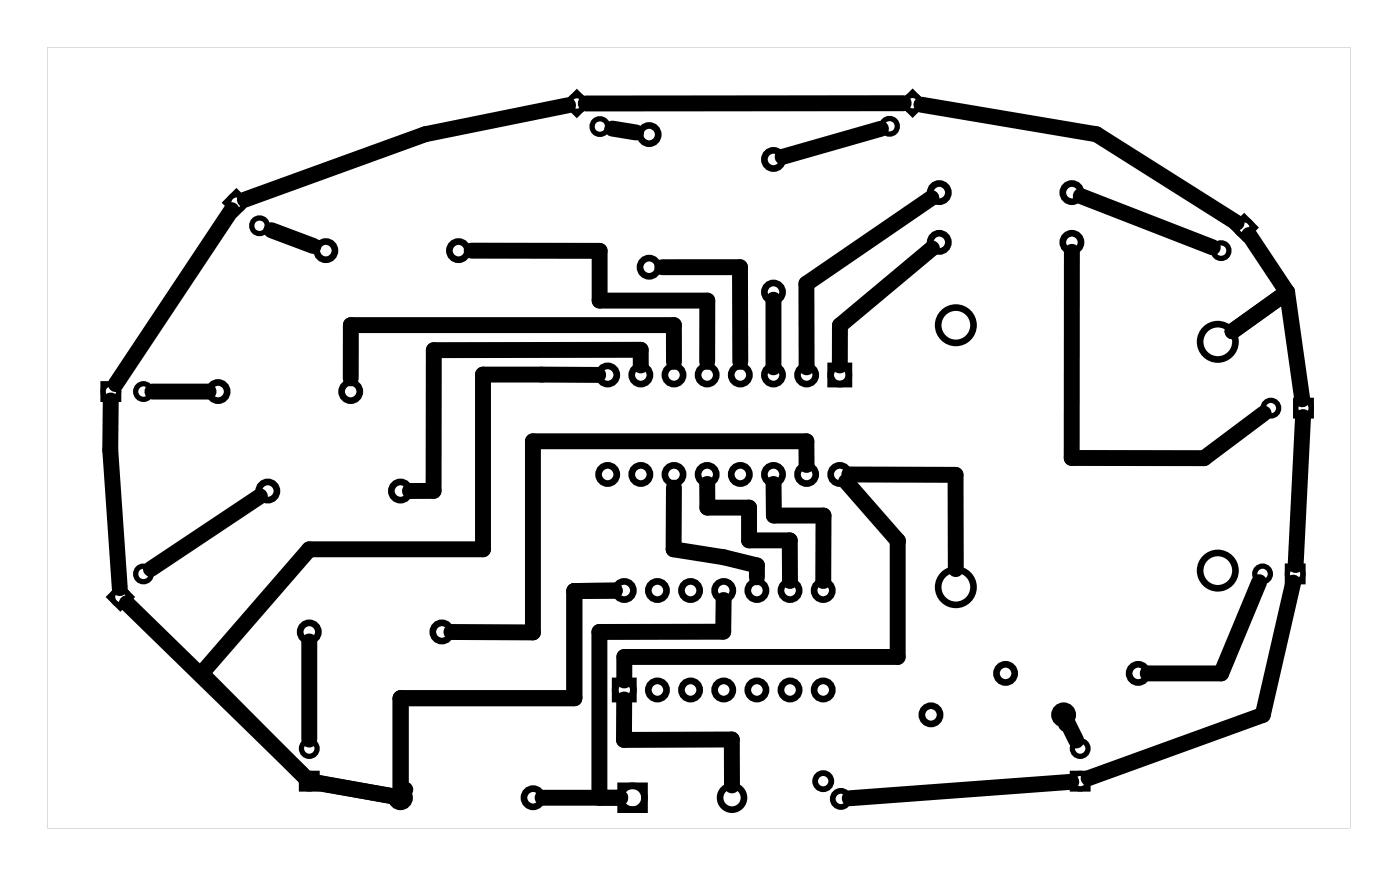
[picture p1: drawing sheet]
<svg xmlns="http://www.w3.org/2000/svg" width="107mm" height="67mm" viewBox="0 0 107 67" stroke-linecap="round" stroke-linejoin="round" font-family="sans-serif">
<path d="M3.6 3.6h99.8v59.8h-99.8zM3.6 3.6v59.8h99.8v-59.8z" fill="#000"/>
<g fill="none" stroke="#000" stroke-width=".4">
<path d="M17.3 15.5l.8-.8 .9 .8-.9 .9zM43.3 7.9l.9-.8 .8 .8-.8 .9zM69.1 7.9l.8-.8 .9 .8-.9 .9zM94.5 17.4l.8-.8 .9 .8-.9 .9zM7.9 29.4h1.2v1.2h-1.2zM99.3 30.7h1.2v1.2h-1.2zM8.4 45.7l.8-.8 .9 .8-.9 .9zM23.1 59.2h1.2v1.2h-1.2zM82.1 59.2h1.2v1.2h-1.2zM98.6 43.4h1.2v1.2h-1.2z"/>
<circle cx="18.1" cy="15.5" r=".6"/>
<circle cx="19.9" cy="17.3" r=".6"/>
<circle cx="44.2" cy="7.9" r=".6"/>
<circle cx="46" cy="9.7" r=".6"/>
<circle cx="68.1" cy="9.7" r=".6"/>
<circle cx="69.9" cy="7.9" r=".6"/>
<circle cx="93.5" cy="19.2" r=".6"/>
<circle cx="95.3" cy="17.4" r=".6"/>
<circle cx="8.5" cy="30" r=".6"/>
<circle cx="11" cy="30" r=".6"/>
<circle cx="97.4" cy="31.3" r=".6"/>
<circle cx="99.9" cy="31.3" r=".6"/>
<circle cx="9.2" cy="45.7" r=".6"/>
<circle cx="11" cy="44" r=".6"/>
<circle cx="23.7" cy="59.8" r=".6"/>
<circle cx="23.7" cy="57.3" r=".6"/>
<circle cx="82.7" cy="59.8" r=".6"/>
<circle cx="82.7" cy="57.3" r=".6"/>
<circle cx="96.7" cy="44" r=".6"/>
<circle cx="99.2" cy="44" r=".6"/>
</g>
<g fill="none" stroke="#000" stroke-width=".51">
<path d="M63.6 28h1.4v1.4h-1.4zM47.1 52.2h1.4v1.4h-1.4zM47.5 60.2h1.9v1.8h-1.9z"/>
<circle cx="25" cy="19.2" r=".7"/>
<circle cx="35.1" cy="19.2" r=".7"/>
<circle cx="49.7" cy="10.3" r=".7"/>
<circle cx="59.3" cy="12.2" r=".7"/>
<circle cx="72" cy="18.6" r=".7"/>
<circle cx="72" cy="14.8" r=".7"/>
<circle cx="82.1" cy="18.6" r=".7"/>
<circle cx="82.1" cy="14.8" r=".7"/>
<circle cx="16.7" cy="30" r=".7"/>
<circle cx="20.5" cy="37.6" r=".7"/>
<circle cx="26.9" cy="30" r=".7"/>
<circle cx="30.7" cy="37.6" r=".7"/>
<circle cx="46.6" cy="28.7" r=".7"/>
<circle cx="46.6" cy="36.3" r=".7"/>
<circle cx="49.1" cy="28.7" r=".7"/>
<circle cx="49.1" cy="36.3" r=".7"/>
<circle cx="49.7" cy="20.5" r=".7"/>
<circle cx="51.6" cy="28.7" r=".7"/>
<circle cx="51.6" cy="36.3" r=".7"/>
<circle cx="54.2" cy="28.7" r=".7"/>
<circle cx="54.2" cy="36.3" r=".7"/>
<circle cx="56.7" cy="28.7" r=".7"/>
<circle cx="56.7" cy="36.3" r=".7"/>
<circle cx="59.3" cy="22.4" r=".7"/>
<circle cx="59.3" cy="28.7" r=".7"/>
<circle cx="59.3" cy="36.3" r=".7"/>
<circle cx="61.8" cy="28.7" r=".7"/>
<circle cx="61.8" cy="36.3" r=".7"/>
<circle cx="64.3" cy="28.7" r=".7"/>
<circle cx="64.3" cy="36.3" r=".7"/>
<circle cx="73.2" cy="24.9" r="1.35"/>
<circle cx="93.3" cy="26.2" r="1.35"/>
<circle cx="23.7" cy="48.4" r=".7"/>
<circle cx="33.9" cy="48.4" r=".7"/>
<circle cx="47.8" cy="45.2" r=".7"/>
<circle cx="47.8" cy="52.9" r=".7"/>
<circle cx="50.4" cy="45.2" r=".7"/>
<circle cx="50.4" cy="52.9" r=".7"/>
<circle cx="52.9" cy="45.2" r=".7"/>
<circle cx="52.9" cy="52.9" r=".7"/>
<circle cx="55.4" cy="45.2" r=".7"/>
<circle cx="55.4" cy="52.9" r=".7"/>
<circle cx="58" cy="45.2" r=".7"/>
<circle cx="58" cy="52.9" r=".7"/>
<circle cx="60.5" cy="45.2" r=".7"/>
<circle cx="60.5" cy="52.9" r=".7"/>
<circle cx="63.1" cy="45.2" r=".7"/>
<circle cx="63.1" cy="52.9" r=".7"/>
<circle cx="71.3" cy="54.8" r=".7"/>
<circle cx="73.2" cy="45" r="1.35"/>
<circle cx="77" cy="51.6" r=".7"/>
<circle cx="81.5" cy="54.8" r=".7"/>
<circle cx="87.2" cy="51.6" r=".7"/>
<circle cx="93.3" cy="43.7" r="1.35"/>
<circle cx="30.7" cy="61.1" r=".7"/>
<circle cx="40.8" cy="61.1" r=".7"/>
<circle cx="48.5" cy="61.1" r=".91"/>
<circle cx="56.1" cy="61.1" r=".91"/>
</g>
<g fill="none" stroke="#000" stroke-width=".44">
<circle cx="63.1" cy="59.8" r=".62"/>
<circle cx="64.4" cy="61.2" r=".62"/>
</g>
<g fill="none" stroke="#000" stroke-width="1.2">
<path d="M17.7 16.1l-8.8 13.3M20.8 17.6l3.2 1.2M36.1 19.2h9.8v3.8h8.3v4.7M43.5 8.1l-10.9 2.2-13.8 5M46.9 9.9l1.8 .2M67.5 9.9l-7.6 2.1M69.2 7.9h-24.3M70.6 8l13.4 2.3 10.7 6.8M71.4 15.2l-9.6 6.5v6.4M71.4 19l-7.1 5.9v3.1M82.1 19.3v15.8h10.1l4.6-3.4M82.8 15l10.1 4"/>
<path d="M95.7 18l2.9 4.4M8.5 30.7l-.1 3.8 .8 10.6M11.7 30h4.3M19.9 38l-8.3 5.6M45.8 28.7h-8.8v13.4h-13.3l-8.3 9.5 8.3 8.3 7 1.2M49.1 28v-1.2h-15.9v10.8h-1.8M50.7 20.5h6v7.2M51.6 37.4v4.7l3.9 .6 2.5 .6v.9M51.6 27.7v-2.8h-24.7v4.1M54.2 37.1v1.8h3.2v2.5h3.1v3.1M59.3 23v5.1M59.3 37.1v2.4h3.8v5"/>
<path d="M61.8 35.6v-1.8h-21v14.6h-6.2M64.8 36.9l4 4.5v8.9h-21v1.8M65.1 36.3l8.1 .1v7.2M98.6 22.4l1.2 8.2M98.6 22.4l-4.2 3M99.8 31.9l-.5 11.4M9.7 46.2l13.5 13.2M23.7 49.1v7.6M24.4 60l5.6 1M47.1 45.2l-3.1 .1v8.2h-13.3v7.6M47.8 53.6v3.1l8.3-.1v3.6M55.4 46v2.4h-9.5v12.7"/>
<path d="M81.7 55.5l-.2-.7 .9 1.9M82.1 59.9l-17 1.2M96.5 44.6l-3 7h-5.6M99.1 44.6l-2.4 10.2-13.3 4.8M31 60.5l-.3 .6M41.6 61.1h5.9"/>
</g>
</svg>
